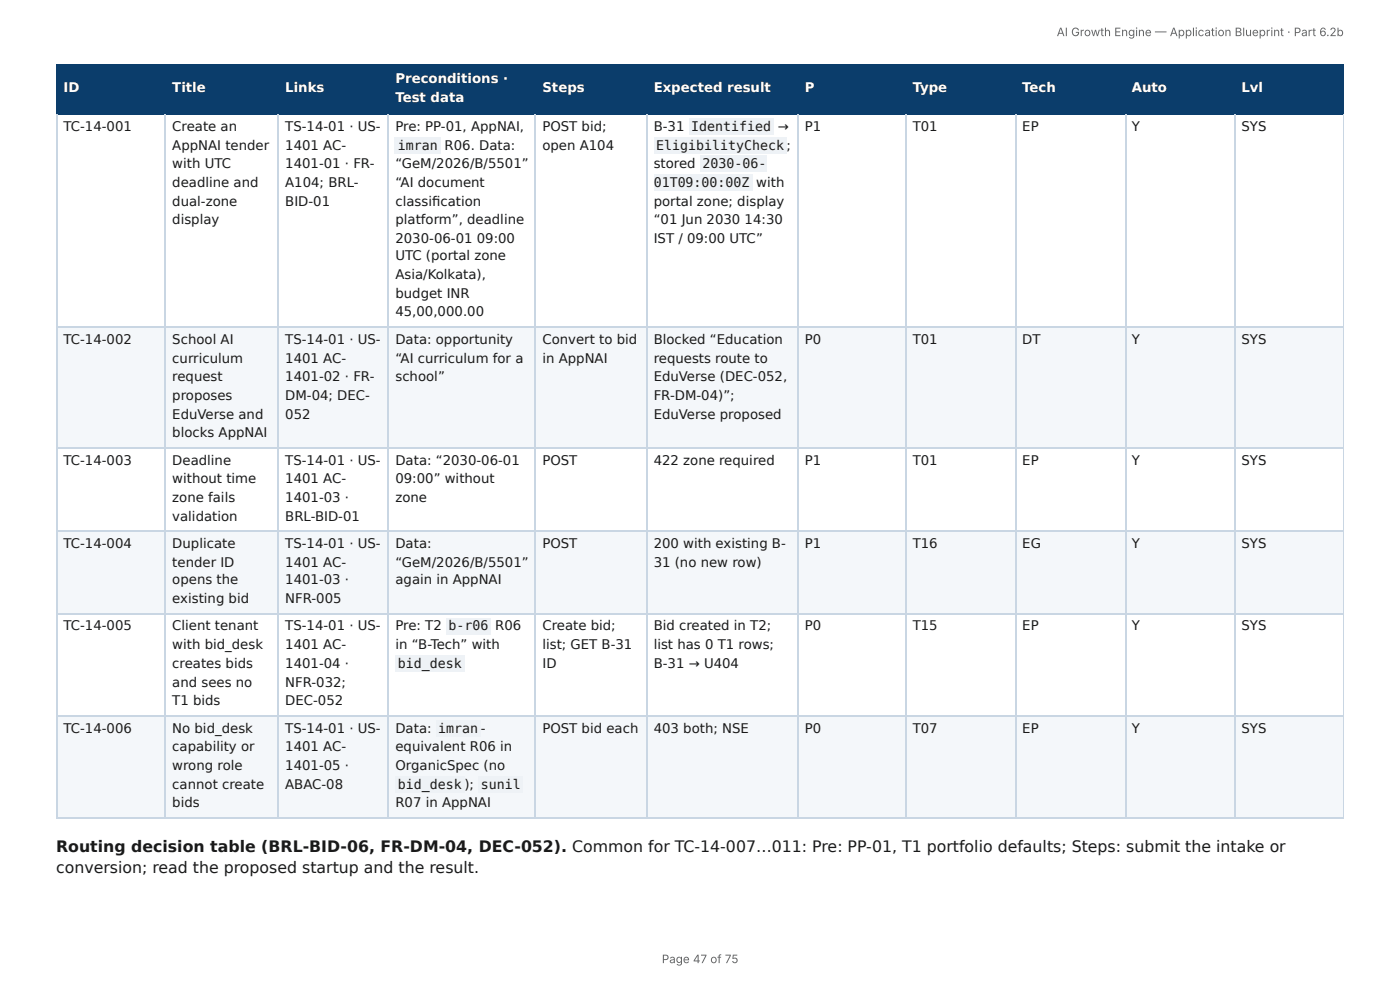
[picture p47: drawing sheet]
<svg xmlns="http://www.w3.org/2000/svg" width="297mm" height="210mm" viewBox="0 0 297 210" stroke-linecap="round" stroke-linejoin="round" font-family="sans-serif">
<defs><g id="words">
<g font-size="3.3" fill="#1a1a1a">
<text x="11.9" y="181">Routing decision table (BRL-BID-06, FR-DM-04, DEC-052). Common for TC-14-007…011: Pre: PP-01, T1 portfolio defaults; Steps: submit the intake or</text>
<text x="11.9" y="185.5">conversion; read the proposed startup and the result.</text>
</g>
<g font-size="2.8" fill="#fff">
<text x="84" y="17.7">Preconditions ·</text>
<text x="13.5" y="19.6">ID</text>
<text x="36.6" y="19.6">Title</text>
<text x="60.6" y="19.6">Links</text>
<text x="84" y="21.7">Test data</text>
<text x="115.2" y="19.6">Steps</text>
<text x="138.8" y="19.6">Expected result</text>
<text x="170.9" y="19.6">P</text>
<text x="193.8" y="19.6">Type</text>
<text x="217.1" y="19.6">Tech</text>
<text x="240.4" y="19.6">Auto</text>
<text x="263.7" y="19.6">Lvl</text>
</g>
<g font-size="2.8" fill="#1a1a1a">
<text x="13.5" y="27.8">TC-14-001</text>
<text x="36.6" y="27.8">Create an</text>
<text x="60.6" y="27.8">TS-14-01 · US-</text>
<text x="84" y="27.8">Pre: PP-01, AppNAI,</text>
<text x="115.2" y="27.8">POST bid;</text>
<text x="138.8" y="27.8">B-31</text>
<text x="146.8" y="27.8">Identified</text>
<text x="165.2" y="27.8">→</text>
<text x="170.9" y="27.8">P1</text>
<text x="193.8" y="27.8">T01</text>
<text x="217.1" y="27.8">EP</text>
<text x="240.4" y="27.8">Y</text>
<text x="263.7" y="27.8">SYS</text>
<text x="36.6" y="31.8">AppNAI tender</text>
<text x="36.6" y="35.7">with UTC</text>
<text x="60.6" y="31.8">1401 AC-</text>
<text x="60.6" y="35.7">1401-01 · FR-</text>
<text x="84" y="35.7">“GeM/2026/B/5501”</text>
<text x="84.5" y="31.8">imran</text>
<text x="94.4" y="31.8">R06. Data:</text>
<text x="115.2" y="31.8">open A104</text>
<text x="138.8" y="35.7">stored</text>
<text x="139.4" y="31.8">EligibilityCheck</text>
<text x="149.2" y="35.7">2030-06-</text>
<text x="167.1" y="31.8">;</text>
<text x="36.6" y="39.7">deadline and</text>
<text x="60.6" y="39.7">A104; BRL-</text>
<text x="84" y="39.7">“AI document</text>
<text x="138.8" y="39.7">01T09:00:00Z</text>
<text x="160.6" y="39.7">with</text>
<text x="36.6" y="43.7">dual-zone</text>
<text x="36.6" y="47.6">display</text>
<text x="60.6" y="43.7">BID-01</text>
<text x="84" y="43.7">classifi cation</text>
<text x="84" y="47.6">platform”, deadline</text>
<text x="138.8" y="43.7">portal zone; display</text>
<text x="138.8" y="47.6">“01 Jun 2030</text>
<text x="158.2" y="47.6">14:30</text>
<text x="84" y="51.6">2030-06-01</text>
<text x="101.3" y="51.6">09:00</text>
<text x="138.8" y="51.6">IST / 09:00 UTC”</text>
<text x="84" y="55.3">UTC (portal zone</text>
<text x="84" y="59.3">Asia/Kolkata),</text>
<text x="84" y="63.2">budget INR</text>
<text x="84" y="67.2">45,00,000.00</text>
<text x="13.5" y="73">TC-14-002</text>
<text x="36.6" y="73">School AI</text>
<text x="36.6" y="77">curriculum</text>
<text x="60.6" y="73">TS-14-01 · US-</text>
<text x="60.6" y="77">1401 AC-</text>
<text x="84" y="73">Data: opportunity</text>
<text x="84" y="77">“AI curriculum for a</text>
<text x="115.2" y="73">Convert to bid</text>
<text x="115.2" y="77">in AppNAI</text>
<text x="138.8" y="73">Blocked “Education</text>
<text x="138.8" y="77">requests route to</text>
<text x="170.9" y="73">P0</text>
<text x="193.8" y="73">T01</text>
<text x="217.1" y="73">DT</text>
<text x="240.4" y="73">Y</text>
<text x="263.7" y="73">SYS</text>
<text x="36.6" y="81">request</text>
<text x="60.6" y="81">1401-02 · FR-</text>
<text x="84" y="81">school”</text>
<text x="138.8" y="81">EduVerse (DEC-052,</text>
<text x="36.6" y="84.9">proposes</text>
<text x="36.6" y="88.9">EduVerse and</text>
<text x="60.6" y="84.9">DM-04; DEC-</text>
<text x="60.6" y="88.9">052</text>
<text x="138.8" y="84.9">FR-DM-04)”;</text>
<text x="138.8" y="88.9">EduVerse proposed</text>
<text x="36.6" y="92.9">blocks AppNAI</text>
<text x="13.5" y="98.7">TC-14-003</text>
<text x="36.6" y="98.7">Deadline</text>
<text x="60.6" y="98.7">TS-14-01 · US-</text>
<text x="84" y="98.7">Data: “2030-06-01</text>
<text x="115.2" y="98.7">POST</text>
<text x="138.8" y="98.7">422 zone required</text>
<text x="170.9" y="98.7">P1</text>
<text x="193.8" y="98.7">T01</text>
<text x="217.1" y="98.7">EP</text>
<text x="240.4" y="98.7">Y</text>
<text x="263.7" y="98.7">SYS</text>
<text x="36.6" y="102.7">without time</text>
<text x="36.6" y="106.6">zone fails</text>
<text x="60.6" y="102.7">1401 AC-</text>
<text x="60.6" y="106.6">1401-03 ·</text>
<text x="84" y="102.7">09:00” without</text>
<text x="84" y="106.6">zone</text>
<text x="36.6" y="110.6">validation</text>
<text x="60.6" y="110.6">BRL-BID-01</text>
<text x="13.5" y="116.4">TC-14-004</text>
<text x="36.6" y="116.4">Duplicate</text>
<text x="60.6" y="116.4">TS-14-01 · US-</text>
<text x="84" y="116.4">Data:</text>
<text x="115.2" y="116.4">POST</text>
<text x="138.8" y="116.4">200 with existing B-</text>
<text x="170.9" y="116.4">P1</text>
<text x="193.8" y="116.4">T16</text>
<text x="217.1" y="116.4">EG</text>
<text x="240.4" y="116.4">Y</text>
<text x="263.7" y="116.4">SYS</text>
<text x="36.6" y="120.4">tender ID</text>
<text x="36.6" y="124.1">opens the</text>
<text x="60.6" y="120.4">1401 AC-</text>
<text x="60.6" y="124.1">1401-03 ·</text>
<text x="84" y="120.4">“GeM/2026/B/5501”</text>
<text x="84" y="124.1">again in AppNAI</text>
<text x="138.8" y="120.4">31 (no new row)</text>
<text x="36.6" y="128.1">existing bid</text>
<text x="60.6" y="128.1">NFR-005</text>
<text x="13.5" y="133.9">TC-14-005</text>
<text x="36.6" y="133.9">Client tenant</text>
<text x="36.6" y="137.8">with bid_desk</text>
<text x="60.6" y="133.9">TS-14-01 · US-</text>
<text x="60.6" y="137.8">1401 AC-</text>
<text x="84" y="133.9">Pre: T2</text>
<text x="84" y="137.8">in “B-Tech” with</text>
<text x="95.3" y="133.9">b-r06</text>
<text x="105.2" y="133.9">R06</text>
<text x="115.2" y="133.9">Create bid;</text>
<text x="115.2" y="137.8">list; GET B-31</text>
<text x="138.8" y="133.9">Bid created in T2;</text>
<text x="138.8" y="137.8">list has 0 T1 rows;</text>
<text x="170.9" y="133.9">P0</text>
<text x="193.8" y="133.9">T15</text>
<text x="217.1" y="133.9">EP</text>
<text x="240.4" y="133.9">Y</text>
<text x="263.7" y="133.9">SYS</text>
<text x="36.6" y="141.8">creates bids</text>
<text x="60.6" y="141.8">1401-04 ·</text>
<text x="84.5" y="141.8">bid_desk</text>
<text x="115.2" y="141.8">ID</text>
<text x="138.8" y="141.8">B-31 → U404</text>
<text x="36.6" y="145.8">and sees no</text>
<text x="36.6" y="149.8">T1 bids</text>
<text x="60.6" y="145.8">NFR-032;</text>
<text x="60.6" y="149.8">DEC-052</text>
<text x="13.5" y="155.6">TC-14-006</text>
<text x="36.6" y="155.6">No bid_desk</text>
<text x="60.6" y="155.6">TS-14-01 · US-</text>
<text x="84" y="155.6">Data:</text>
<text x="93.1" y="155.6">imran -</text>
<text x="115.2" y="155.6">POST bid each</text>
<text x="138.8" y="155.6">403 both; NSE</text>
<text x="170.9" y="155.6">P0</text>
<text x="193.8" y="155.6">T07</text>
<text x="217.1" y="155.6">EP</text>
<text x="240.4" y="155.6">Y</text>
<text x="263.7" y="155.6">SYS</text>
<text x="36.6" y="159.5">capability or</text>
<text x="60.6" y="159.5">1401 AC-</text>
<text x="84" y="159.5">equivalent R06 in</text>
<text x="36.6" y="163.5">wrong role</text>
<text x="36.6" y="167.5">cannot create</text>
<text x="60.6" y="163.5">1401-05 ·</text>
<text x="60.6" y="167.5">ABAC-08</text>
<text x="84" y="163.5">OrganicSpec (no</text>
<text x="84.5" y="167.5">bid_desk );</text>
<text x="102.1" y="167.5">sunil</text>
<text x="36.6" y="171.5">bids</text>
<text x="84" y="171.5">R07 in AppNAI</text>
</g>
<g font-size="2.5" fill="#666">
<text x="224.4" y="7.7">AI Growth Engine — Application Blueprint · Part 6.2b</text>
<text x="140.6" y="204.5">Page 47 of 75</text>
</g>
</g></defs>
<g fill="#0b3d6b">
<path d="M12.2 14h23v10.1h-23z"/>
<path d="M35.2 14h23.8v10.1h-23.8z"/>
<path d="M59 14h23.5v10.1h-23.5z"/>
<path d="M82.5 14h31.3v10.1h-31.3z"/>
<path d="M113.8 14h23.5v10.1h-23.5z"/>
<path d="M137.3 14h32.3v10.1h-32.3z"/>
<path d="M169.6 14h22.8v10.1h-22.8z"/>
<path d="M192.4 14h23.2v10.1h-23.2z"/>
<path d="M215.6 14h23.3v10.1h-23.3z"/>
<path d="M238.9 14h23.3v10.1h-23.3z"/>
<path d="M262.2 14h23.2v10.1h-23.2z"/>
</g>
<g fill="#f4f7fa">
<path d="M12.2 69.6h23v25.4h-23z"/>
<path d="M35.2 69.6h23.8v25.4h-23.8z"/>
<path d="M59 69.6h23.5v25.4h-23.5z"/>
<path d="M82.5 69.6h31.3v25.4h-31.3z"/>
<path d="M113.8 69.6h23.5v25.4h-23.5z"/>
<path d="M137.3 69.6h32.3v25.4h-32.3z"/>
<path d="M169.6 69.6h22.8v25.4h-22.8z"/>
<path d="M192.4 69.6h23.2v25.4h-23.2z"/>
<path d="M215.6 69.6h23.3v25.4h-23.3z"/>
<path d="M238.9 69.6h23.3v25.4h-23.3z"/>
<path d="M262.2 69.6h23.2v25.4h-23.2z"/>
<path d="M12.2 112.7h23v17.7h-23z"/>
<path d="M35.2 112.7h23.8v17.7h-23.8z"/>
<path d="M59 112.7h23.5v17.7h-23.5z"/>
<path d="M82.5 112.7h31.3v17.7h-31.3z"/>
<path d="M113.8 112.7h23.5v17.7h-23.5z"/>
<path d="M137.3 112.7h32.3v17.7h-32.3z"/>
<path d="M169.6 112.7h22.8v17.7h-22.8z"/>
<path d="M192.4 112.7h23.2v17.7h-23.2z"/>
<path d="M215.6 112.7h23.3v17.7h-23.3z"/>
<path d="M238.9 112.7h23.3v17.7h-23.3z"/>
<path d="M262.2 112.7h23.2v17.7h-23.2z"/>
<path d="M12.2 152.1h23v21.5h-23z"/>
<path d="M35.2 152.1h23.8v21.5h-23.8z"/>
<path d="M59 152.1h23.5v21.5h-23.5z"/>
<path d="M82.5 152.1h31.3v21.5h-31.3z"/>
<path d="M113.8 152.1h23.5v21.5h-23.5z"/>
<path d="M137.3 152.1h32.3v21.5h-32.3z"/>
<path d="M169.6 152.1h22.8v21.5h-22.8z"/>
<path d="M192.4 152.1h23.2v21.5h-23.2z"/>
<path d="M215.6 152.1h23.3v21.5h-23.3z"/>
<path d="M238.9 152.1h23.3v21.5h-23.3z"/>
<path d="M262.2 152.1h23.2v21.5h-23.2z"/>
</g>
<g fill="none" stroke="#0b3d6b" stroke-width=".26">
<path d="M11.9 13.9h273.5M12 13.8v10.5M35.1 13.8v10.5M59.1 13.8v10.5M82.4 13.8v10.5M113.6 13.8v10.5M137.5 13.8v10.5M169.5 13.8v10.5M192.5 13.8v10.5M215.8 13.8v10.5M239.1 13.8v10.5M262.3 13.8v10.5"/>
<path d="M11.9 24.2h273.5"/>
</g>
<path d="M285.3 13.8v10.5" fill="none" stroke="#0b3d6b" stroke-width=".21"/>
<g fill="none" stroke="#c9d6e3" stroke-width=".26">
<path d="M12 24.3v149.5M35.1 24.3v149.5M59.1 24.3v149.5M82.4 24.3v149.5M113.6 24.3v149.5M137.5 24.3v149.5M169.5 24.3v149.5M192.5 24.3v149.5M215.8 24.3v149.5M239.1 24.3v149.5M262.3 24.3v149.5M11.9 69.5h273.5"/>
<path d="M11.9 95.1h273.5M11.9 112.8h273.5M11.9 130.3h273.5M11.9 152h273.5M11.9 173.7h273.5"/>
</g>
<path d="M285.3 24.3v149.5" fill="none" stroke="#c9d6e3" stroke-width=".21"/>
<g fill="#eef2f6">
<path d="M83.9 29.1h9.8v3.4h-9.8z"/>
<path d="M146.3 25.1h18v3.5h-18z"/>
<path d="M138.9 29.1h28.1v3.4h-28.1z"/>
<path d="M148.7 33.1h14v3.4h-14z"/>
<path d="M138.9 37h20.9v3.5h-20.9z"/>
<path d="M94.7 131.2h9.5v3.5h-9.5z"/>
<path d="M83.9 139.2h14.8v3.4h-14.8z"/>
<path d="M92.6 152.9h9.5v3.5h-9.5z"/>
<path d="M83.9 164.8h14.8v3.5h-14.8z"/>
<path d="M101.6 164.8h9.5v3.5h-9.5z"/>
</g>
<use href="#words"/>
</svg>
